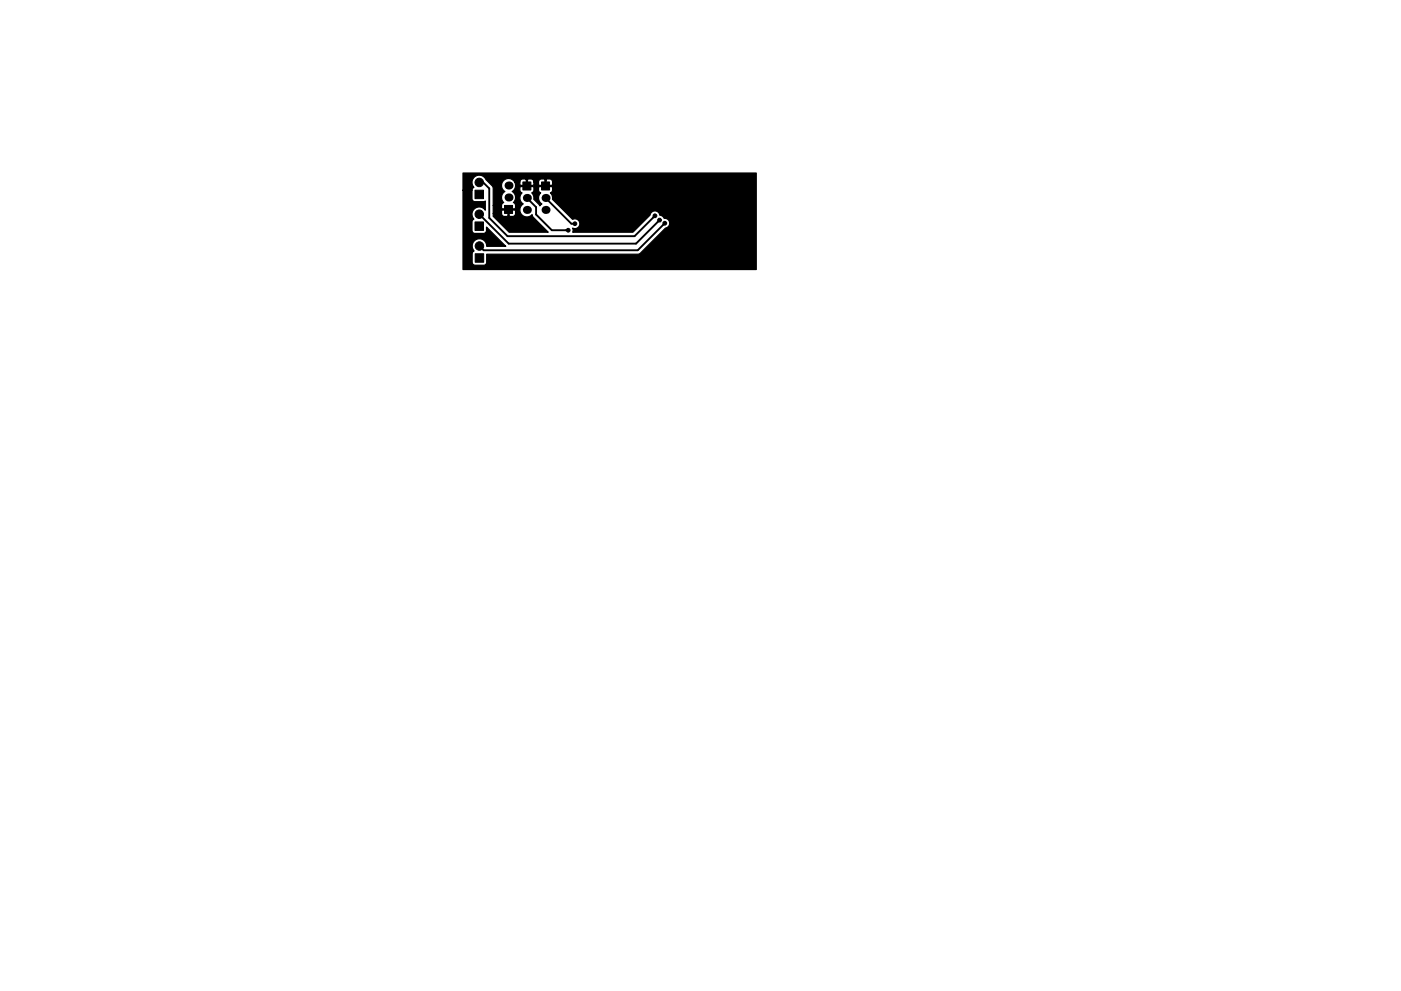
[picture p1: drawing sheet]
<svg xmlns="http://www.w3.org/2000/svg" width="297mm" height="210mm" viewBox="0 0 297 210" stroke-linecap="round" stroke-linejoin="round" font-family="sans-serif">
<g fill="#000" stroke="#000" stroke-width=".21">
<path d="M100.7 40.3h1.8v1.8h-1.8zM100.7 47.1h1.8v1.8h-1.8zM100.8 53.8h1.7v1.8h-1.7zM107 43.6h1.7v1.7h-1.7zM110.9 38.6h1.7v1.7h-1.7zM114.8 38.6h1.7v1.7h-1.7z"/>
<circle cx="101.6" cy="38.7" r=".9"/>
<circle cx="101.6" cy="45.4" r=".9"/>
<circle cx="101.7" cy="52.2" r=".9"/>
<circle cx="120.5" cy="48.8" r=".4"/>
<circle cx="121.9" cy="47.5" r=".4"/>
<circle cx="138.9" cy="45.8" r=".4"/>
<circle cx="139.8" cy="46.7" r=".4"/>
<circle cx="140.9" cy="47.4" r=".4"/>
<circle cx="150.1" cy="44.5" r=".4"/>
<circle cx="150.1" cy="42" r=".4"/>
<circle cx="154.3" cy="51.9" r=".4"/>
</g>
<g fill="#000">
<circle cx="107.8" cy="39.4" r=".85"/>
<circle cx="107.8" cy="41.9" r=".85"/>
<circle cx="111.7" cy="42" r=".85"/>
<circle cx="111.7" cy="44.5" r=".85"/>
<circle cx="115.7" cy="42" r=".85"/>
<circle cx="115.7" cy="44.5" r=".85"/>
</g>
<path d="M101.6 38.7h.8l1.3 1.3v6.2l3.9 3.9h26.9l4.4-4.3M101.6 45.4l6.2 6.3h27.1l4.9-5M111.7 42l2 1.9v1.6l3.3 3.3h3.5M115.7 42l5.4 5.5h.8M140.9 47.4l-5.7 5.7h-32.7l-.8-.9" fill="none" stroke="#000" stroke-width=".4"/>
<path d="M98.2 36.7h62.1v20.5h-62.1v-16.9h1.9v1.8a.64 .64 0 0 0 .6 .7h1.8l.4-.1v1.9a1.54 1.54 0 0 0-2.2-.4 1.54 1.54 0 0 0-.2 2.3l-.4 .5v1.9a.64 .64 0 0 0 .6 .6l2.2-.1 .2-.4v-.8l4.1 4.1h-4v-.3a1.54 1.54 0 0 0-2.2-1.2 1.54 1.54 0 0 0-.5 2.4l-.4 .5v1.9a.64 .64 0 0 0 .7 .7h1.7l.5-.2 .2-.5v-1.7h32.2l.4-.2 5.5-5.3a1.04 1.04 0 0 0 .7-1.3 1.04 1.04 0 0 0-1.2-.8l-.3-.4-.6-.2a1.07 1.07 0 0 0-1-1 1.07 1.07 0 0 0-1.1 .9l-3.6 3.7h-12.8v-.9a1.04 1.04 0 0 0 1.5-.9 1.04 1.04 0 0 0-1.5-.9l-4.3-4.3v-.7l-.4-.7 .4-.5 .1-.7-.2-.1h-2.7l-.1 .1v.7l.4 .5a1.48 1.48 0 0 0 .3 2.4l-.4 .4-1.3-1.4-.1-.7-.4-.7 .5-.5v-.7l-.2-.1h-2.6l-.2 .1v.7l.5 .5-.1 .2a1.48 1.48 0 0 0 .3 2.2 1.49 1.49 0 0 0-.3 2.2 1.49 1.49 0 0 0 2.2 0l.3 .6 3.1 3.2h-8.3l-3.3-3.4v-.6h1.7l.1 .3 .3 .3h.8l.2-.1v-1.2h.2v1.2l.2 .1h.6a.64 .64 0 0 0 .6-.6v-.6l-.2-.1h-2.6l-.2 .1v.6h-1.7v-1.7h1.7v.6l.2 .1h2.6l.2-.1v-.7l-.5-.5a1.48 1.48 0 0 0-.2-2.4 1.47 1.47 0 0 0 .5-2h1.1v.6l.2 .1h1.2v-1.2h.2v1.2h1.2l.2-.1v-.6h1v.6l.1 .1h1.2v-1.2h.3v1.2h1.2l.2-.1v-.6a.64 .64 0 0 0-.7-.6h-.5l-.2 .1-1.1-.1-.3 .2-.2 .4h-1a.64 .64 0 0 0-.6-.6h-.6l-.2 .1-1.1-.1-.3 .2-.2 .4h-1.1a1.49 1.49 0 0 0-2.3-.3 1.49 1.49 0 0 0 .2 2.3 1.48 1.48 0 0 0-.2 2.4l-.4 .2-.1 .4h-1.7v-3.8l-.3-.4-1.3-1.3a1.54 1.54 0 0 0-2.2-.7 1.54 1.54 0 0 0-.3 2.4l-.3 .2-.1 .3h-1.9z" fill="#000" stroke="#000" stroke-width=".25"/>
</svg>
